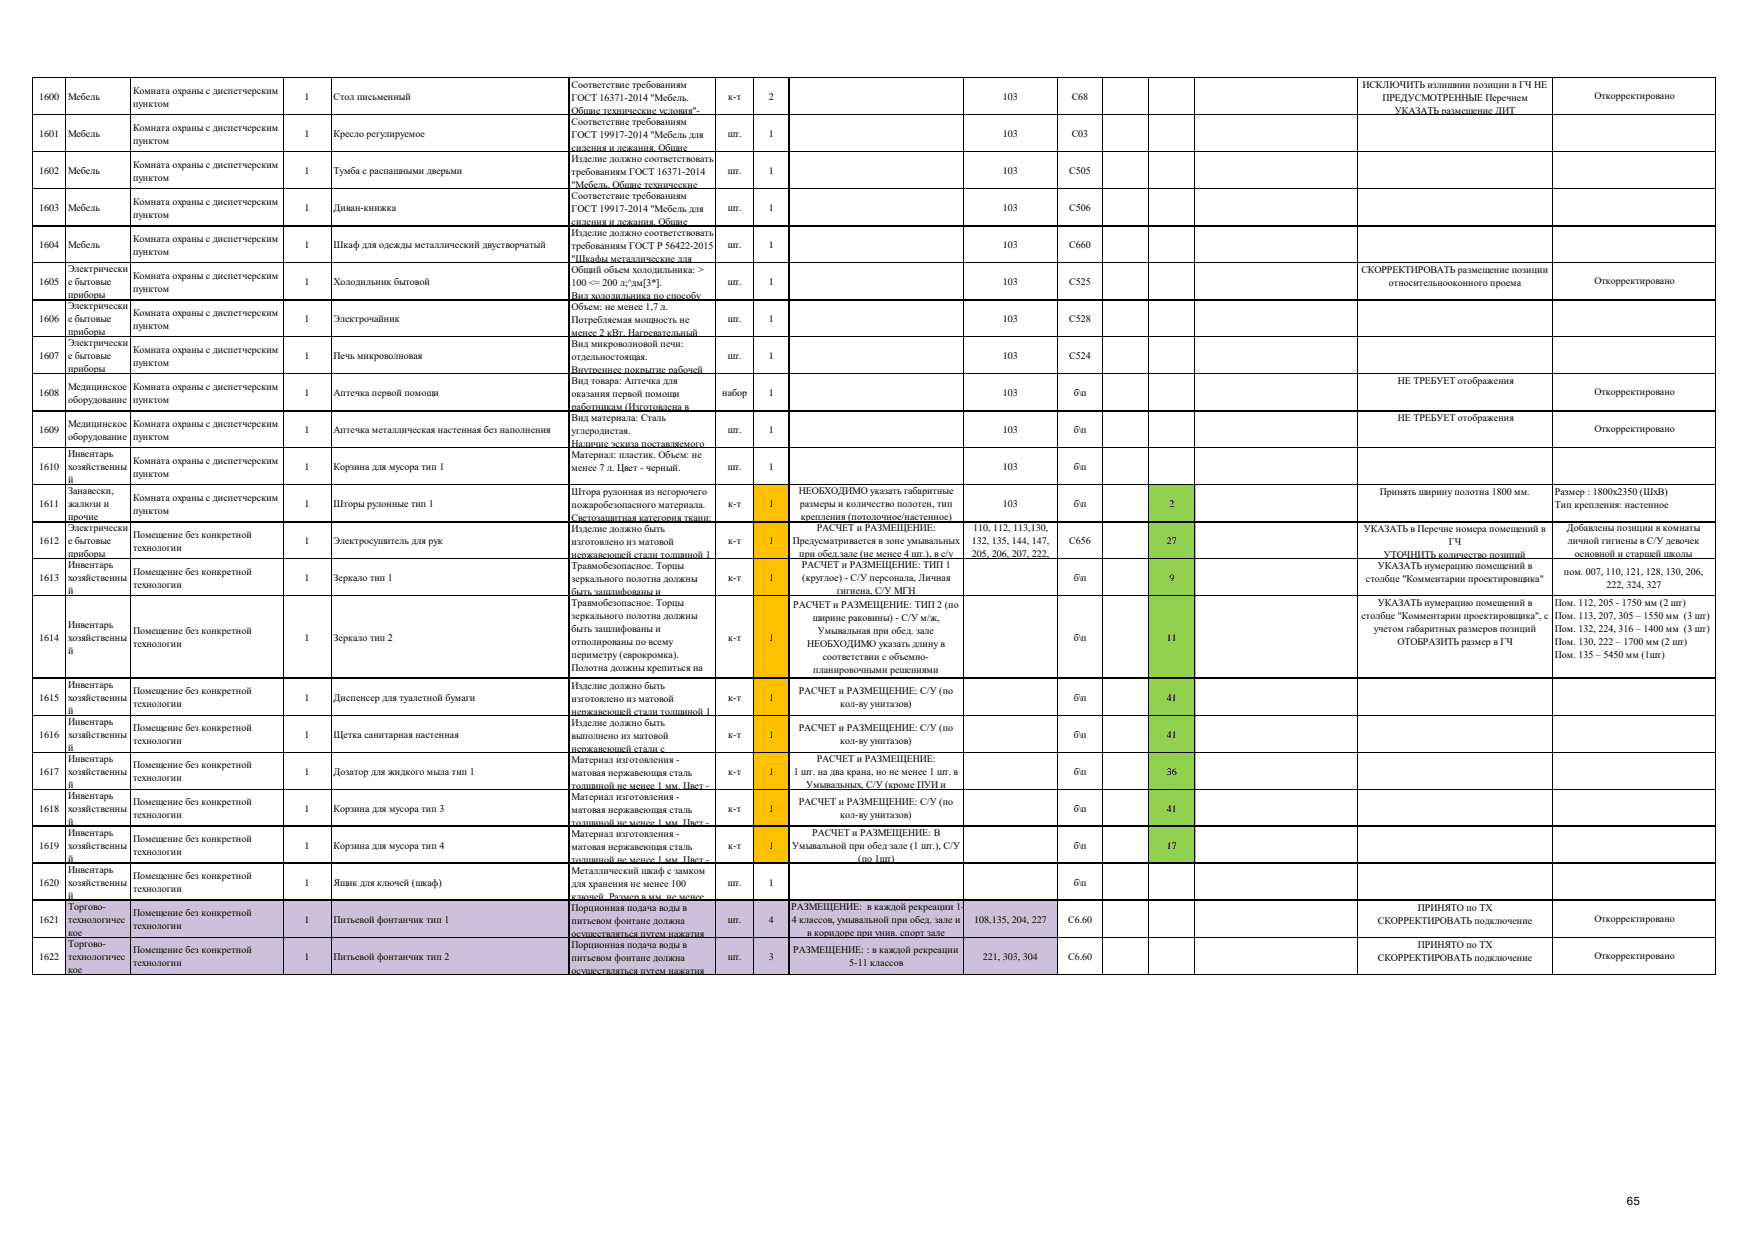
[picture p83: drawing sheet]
<svg xmlns="http://www.w3.org/2000/svg" width="297mm" height="210mm" viewBox="0 0 297 210" stroke-linecap="round" stroke-linejoin="round" font-family="sans-serif">
<defs><g id="words">
<text font-size="1.9" x="275.5" y="204">65</text>
<g font-size="1.7">
<text x="6.6" y="16.9">1600</text>
<text x="11.5" y="16.9">Мебель</text>
<text x="22.5" y="15.8">Комната охраны с диспетчерским</text>
<text x="51.6" y="16.9">1</text>
<text x="56.5" y="16.9">Стол письменный</text>
<text x="96.8" y="14.9">Соответствие требованиям</text>
<text x="96.8" y="17.1">ГОСТ 16371-2014 &quot;Мебель.</text>
<text x="123.3" y="16.9">к-т</text>
<text x="130.2" y="16.9">2</text>
<text x="169.8" y="16.9">103</text>
<text x="181.5" y="16.9">С68</text>
<text x="230.7" y="14.9">ИСКЛЮЧИТЬ излишнии позиции в ГЧ НЕ</text>
<text x="234.1" y="17.1">ПРЕДУСМОТРЕННЫЕ Перечнем</text>
<text x="270" y="16.8">Откорректировано</text>
<text x="6.6" y="23.2">1601</text>
<text x="11.5" y="23.2">Мебель</text>
<text x="22.5" y="18">пунктом</text>
<text x="22.5" y="22.1">Комната охраны с диспетчерским</text>
<text x="51.6" y="23.2">1</text>
<text x="56.5" y="23.2">Кресло регулируемое</text>
<text x="96.8" y="19.3">Общие технические условия&quot;-</text>
<text x="96.8" y="21.2">Cоответствие требованиям</text>
<text x="96.8" y="23.4">ГОСТ 19917-2014 &quot;Мебель для</text>
<text x="123.2" y="23.2">шт.</text>
<text x="130.2" y="23.2">1</text>
<text x="169.8" y="23.2">103</text>
<text x="181.5" y="23.2">С03</text>
<text x="236.2" y="19.3">УКАЗАТЬ размещение ДИТ</text>
<text x="6.6" y="29.5">1602</text>
<text x="11.5" y="29.5">Мебель</text>
<text x="22.5" y="24.3">пунктом</text>
<text x="22.5" y="28.4">Комната охраны с диспетчерским</text>
<text x="51.6" y="29.5">1</text>
<text x="56.5" y="29.5">Тумба с распашными дверьми</text>
<text x="96.8" y="25.6">сидения и лежания. Общие</text>
<text x="96.8" y="27.4">Изделие должно соответствовать</text>
<text x="96.8" y="29.7">требованиям ГОСТ 16371-2014</text>
<text x="123.2" y="29.5">шт.</text>
<text x="130.2" y="29.5">1</text>
<text x="169.8" y="29.5">103</text>
<text x="181.1" y="29.5">С505</text>
<text x="6.6" y="35.7">1603</text>
<text x="11.5" y="35.7">Мебель</text>
<text x="22.5" y="30.6">пунктом</text>
<text x="22.5" y="34.6">Комната охраны с диспетчерским</text>
<text x="51.6" y="35.7">1</text>
<text x="56.5" y="35.7">Диван-книжка</text>
<text x="96.8" y="31.9">&quot;Мебель. Общие технические</text>
<text x="96.8" y="33.7">Cоответствие требованиям</text>
<text x="96.8" y="35.9">ГОСТ 19917-2014 &quot;Мебель для</text>
<text x="123.2" y="35.7">шт.</text>
<text x="130.2" y="35.7">1</text>
<text x="169.8" y="35.7">103</text>
<text x="181.1" y="35.7">С506</text>
<text x="22.5" y="36.8">пунктом</text>
<text x="22.5" y="40.9">Комната охраны с диспетчерским</text>
<text x="96.8" y="38.1">сидения и лежания. Общие</text>
<text x="96.8" y="40">Изделие должно соответствовать</text>
<text x="6.6" y="42">1604</text>
<text x="11.5" y="42">Мебель</text>
<text x="11.5" y="46.1">Электрически</text>
<text x="22.5" y="43.1">пунктом</text>
<text x="22.5" y="47.2">Комната охраны с диспетчерским</text>
<text x="51.6" y="42">1</text>
<text x="56.5" y="42">Шкаф для одежды металлический двустворчатый</text>
<text x="96.8" y="42.2">требованиям ГОСТ Р 56422-2015</text>
<text x="96.8" y="44.4">&quot;Шкафы металлические для</text>
<text x="96.8" y="46.3">Общий объем холодильника: &gt;</text>
<text x="123.2" y="42">шт.</text>
<text x="130.2" y="42">1</text>
<text x="169.8" y="42">103</text>
<text x="181.1" y="42">С660</text>
<text x="230.5" y="46.3">СКОРРЕКТИРОВАТЬ размещение позиции</text>
<text x="6.6" y="48.3">1605</text>
<text x="11.5" y="48.3">е бытовые</text>
<text x="11.5" y="50.5">приборы</text>
<text x="11.5" y="52.3">Электрически</text>
<text x="22.5" y="49.4">пунктом</text>
<text x="22.5" y="53.4">Комната охраны с диспетчерским</text>
<text x="51.6" y="48.3">1</text>
<text x="56.5" y="48.3">Холодильник бытовой</text>
<text x="96.8" y="48.5">100 &lt;= 200 л;^дм[3*].</text>
<text x="96.8" y="50.7">Вид холодильника по способу</text>
<text x="96.8" y="52.5">Объем: не менее 1,7 л.</text>
<text x="123.2" y="48.3">шт.</text>
<text x="130.2" y="48.3">1</text>
<text x="169.8" y="48.3">103</text>
<text x="181.1" y="48.3">С525</text>
<text x="235.2" y="48.5">относительнооконного проема</text>
<text x="270" y="48.1">Откорректировано</text>
<text x="6.6" y="54.6">1606</text>
<text x="11.5" y="54.6">е бытовые</text>
<text x="11.5" y="56.8">приборы</text>
<text x="11.5" y="58.6">Электрически</text>
<text x="22.5" y="55.7">пунктом</text>
<text x="22.5" y="59.7">Комната охраны с диспетчерским</text>
<text x="51.6" y="54.6">1</text>
<text x="56.5" y="54.6">Электрочайник</text>
<text x="96.8" y="54.7">Потребляемая мощность не</text>
<text x="96.8" y="56.9">менее 2 кВт. Нагревательный</text>
<text x="96.8" y="58.8">Вид микроволновой печи:</text>
<text x="123.2" y="54.6">шт.</text>
<text x="130.2" y="54.6">1</text>
<text x="169.8" y="54.6">103</text>
<text x="181.1" y="54.6">С528</text>
<text x="6.6" y="60.8">1607</text>
<text x="11.5" y="60.8">е бытовые</text>
<text x="11.5" y="63">приборы</text>
<text x="11.5" y="66">Медицинское</text>
<text x="22.5" y="61.9">пунктом</text>
<text x="22.5" y="66">Комната охраны с диспетчерским</text>
<text x="51.6" y="60.8">1</text>
<text x="56.5" y="60.8">Печь микроволновая</text>
<text x="96.8" y="61">отдельностоящая.</text>
<text x="96.8" y="63.2">Внутреннее покрытие рабочей</text>
<text x="96.8" y="65.1">Вид товара: Аптечка для</text>
<text x="123.2" y="60.8">шт.</text>
<text x="130.2" y="60.8">1</text>
<text x="169.8" y="60.8">103</text>
<text x="181.1" y="60.8">С524</text>
<text x="236.7" y="65">НЕ ТРЕБУЕТ отображения</text>
<text x="6.6" y="67.1">1608</text>
<text x="11.5" y="68.2">оборудование</text>
<text x="22.5" y="68.2">пунктом</text>
<text x="51.6" y="67.1">1</text>
<text x="56.5" y="67.1">Аптечка первой помощи</text>
<text x="96.8" y="67.3">оказания первой помощи</text>
<text x="96.8" y="69.5">работникам (Изготовлена в</text>
<text x="96.8" y="71.3">Вид материала: Сталь</text>
<text x="122.3" y="67.1">набор</text>
<text x="130.2" y="67.1">1</text>
<text x="169.8" y="67.1">103</text>
<text x="181.8" y="67.1">б\п</text>
<text x="236.7" y="71.2">НЕ ТРЕБУЕТ отображения</text>
<text x="270" y="66.9">Откорректировано</text>
<text x="6.6" y="73.4">1609</text>
<text x="11.5" y="72.3">Медицинское</text>
<text x="11.5" y="74.5">оборудование</text>
<text x="11.5" y="77.4">Инвентарь</text>
<text x="22.5" y="72.3">Комната охраны с диспетчерским</text>
<text x="22.5" y="74.5">пунктом</text>
<text x="51.6" y="73.4">1</text>
<text x="56.5" y="73.4">Аптечка металлическая настенная без наполнения</text>
<text x="96.8" y="73.5">углеродистая.</text>
<text x="96.8" y="75.7">Наличие эскиза поставляемого</text>
<text x="96.8" y="77.6">Материал: пластик. Объем: не</text>
<text x="123.2" y="73.4">шт.</text>
<text x="130.2" y="73.4">1</text>
<text x="169.8" y="73.4">103</text>
<text x="181.8" y="73.4">б\п</text>
<text x="270" y="73.2">Откорректировано</text>
<text x="6.6" y="79.6">1610</text>
<text x="11.5" y="79.6">хозяйственны</text>
<text x="11.5" y="81.8">й</text>
<text x="11.5" y="83.7">Занавески,</text>
<text x="22.5" y="78.5">Комната охраны с диспетчерским</text>
<text x="22.5" y="80.7">пунктом</text>
<text x="51.6" y="79.6">1</text>
<text x="56.5" y="79.6">Корзина для мусора тип 1</text>
<text x="96.8" y="79.8">менее 7 л. Цвет - черный.</text>
<text x="96.8" y="83.9">Штора рулонная из негорючего</text>
<text x="123.2" y="79.6">шт.</text>
<text x="130.2" y="79.6">1</text>
<text x="135.2" y="83.7">НЕОБХОДИМО указать габаритные</text>
<text x="169.8" y="79.6">103</text>
<text x="181.8" y="79.6">б\п</text>
<text x="233.7" y="83.9">Принять ширину полотна 1800 мм.</text>
<text x="263.3" y="83.9">Размер : 1800х2350 (ШхВ)</text>
<text x="6.6" y="85.9">1611</text>
<text x="11.5" y="85.9">жалюзи и</text>
<text x="11.5" y="88.1">прочие</text>
<text x="11.5" y="90">Электрически</text>
<text x="22.5" y="84.8">Комната охраны с диспетчерским</text>
<text x="22.5" y="87">пунктом</text>
<text x="51.6" y="85.9">1</text>
<text x="56.5" y="85.9">Шторы рулонные тип 1</text>
<text x="96.8" y="86.1">пожаробезопасного материала.</text>
<text x="96.8" y="88.3">Светозащитная категория ткани:</text>
<text x="123.3" y="85.9">к-т</text>
<text x="130.2" y="85.9">1</text>
<text x="135.4" y="85.9">размеры и количество полотен, тип</text>
<text x="135.6" y="88.1">крепления (потолочное/настенное)</text>
<text x="138.3" y="90">РАСЧЕТ и РАЗМЕЩЕНИЕ:</text>
<text x="164.8" y="90">110, 112, 113,130,</text>
<text x="169.8" y="85.9">103</text>
<text x="181.8" y="85.9">б\п</text>
<text x="198" y="85.9">2</text>
<text x="263.3" y="86.1">Тип крепления: настенное</text>
<text x="265.3" y="90">Добавлены позиции в комнаты</text>
<text x="6.6" y="92.2">1612</text>
<text x="11.5" y="92.2">е бытовые</text>
<text x="11.5" y="94.4">приборы</text>
<text x="22.5" y="91.1">Помещение без конкретной</text>
<text x="22.5" y="93.3">технологии</text>
<text x="51.6" y="92.2">1</text>
<text x="56.5" y="92.2">Электросушитель для рук</text>
<text x="96.8" y="90.1">Изделие должно быть</text>
<text x="96.8" y="92.3">изготовлено из матовой</text>
<text x="96.8" y="94.5">нержавеющей стали толщиной 1</text>
<text x="123.3" y="92.2">к-т</text>
<text x="130.2" y="92.2">1</text>
<text x="134.2" y="92.2">Предусматривается в зоне умывальных</text>
<text x="135.3" y="94.4">при обед.зале (не менее 4 шт.), в с/у</text>
<text x="164.5" y="92.2">132, 135, 144, 147,</text>
<text x="164.5" y="94.4">205, 206, 207, 222,</text>
<text x="181.1" y="92.2">С656</text>
<text x="197.6" y="92.2">27</text>
<text x="231" y="90.1">УКАЗАТЬ в Перечне номера помещений в</text>
<text x="234.3" y="94.5">УТОЧНИТЬ количество позиций</text>
<text x="245.3" y="92.3">ГЧ</text>
<text x="265.5" y="92.2">личной гигиены в С/У девочек</text>
<text x="266.7" y="94.4">основной и старшей школы</text>
<text x="6.6" y="98.4">1613</text>
<text x="11.5" y="96.2">Инвентарь</text>
<text x="11.5" y="98.4">хозяйственны</text>
<text x="11.5" y="100.6">й</text>
<text x="22.5" y="97.3">Помещение без конкретной</text>
<text x="22.5" y="99.5">технологии</text>
<text x="51.6" y="98.4">1</text>
<text x="56.5" y="98.4">Зеркало тип 1</text>
<text x="96.8" y="96.4">Травмобезопасное. Торцы</text>
<text x="96.8" y="98.6">зеркального полотна должны</text>
<text x="96.8" y="100.8">быть зашлифованы и</text>
<text x="123.3" y="98.4">к-т</text>
<text x="130.2" y="98.4">1</text>
<text x="135.8" y="96.2">РАСЧЕТ и РАЗМЕЩЕНИЕ: ТИП 1</text>
<text x="135.8" y="98.4">(круглое) - С/У персонала, Личная</text>
<text x="141.7" y="100.6">гигиена, С/У МГН</text>
<text x="181.8" y="98.4">б\п</text>
<text x="198" y="98.4">9</text>
<text x="231.3" y="98.6">столбце &quot;Комментарии проектировщика&quot;</text>
<text x="233.3" y="96.4">УКАЗАТЬ нумерацию помещений в</text>
<text x="264.8" y="97.3">пом. 007, 110, 121, 128, 130, 206,</text>
<text x="272" y="99.5">222, 324, 327</text>
<text x="11.5" y="106.3">Инвентарь</text>
<text x="22.5" y="107.4">Помещение без конкретной</text>
<text x="96.8" y="102.7">Травмобезопасное. Торцы</text>
<text x="96.8" y="104.9">зеркального полотна должны</text>
<text x="96.8" y="107.1">быть зашлифованы и</text>
<text x="134.3" y="103">РАСЧЕТ и РАЗМЕЩЕНИЕ: ТИП 2 (по</text>
<text x="137.6" y="105.2">ширине раковины) - С/У м/ж,</text>
<text x="138.5" y="107.4">Умывальная при обед. зале</text>
<text x="230.5" y="104.9">столбце &quot;Комментарии проектировщика&quot;, с</text>
<text x="232.6" y="107.1">учетом габаритных размеров позиций</text>
<text x="233.3" y="102.7">УКАЗАТЬ нумерацию помещений в</text>
<text x="263.3" y="102.7">Пом. 112, 205 - 1750 мм (2 шт)</text>
<text x="263.3" y="104.9">Пом. 113, 207, 305 – 1550 мм (3 шт)</text>
<text x="263.3" y="107.1">Пом. 132, 224, 316 – 1400 мм (3 шт)</text>
<text x="6.6" y="108.5">1614</text>
<text x="11.5" y="108.5">хозяйственны</text>
<text x="11.5" y="110.7">й</text>
<text x="22.5" y="109.6">технологии</text>
<text x="51.6" y="108.5">1</text>
<text x="56.5" y="108.5">Зеркало тип 2</text>
<text x="96.8" y="109.3">отполированы по всему</text>
<text x="96.8" y="111.5">периметру (еврокромка).</text>
<text x="96.8" y="113.7">Полотна должны крепиться на</text>
<text x="123.3" y="108.5">к-т</text>
<text x="130.2" y="108.5">1</text>
<text x="136.7" y="109.6">НЕОБХОДИМО указать длину в</text>
<text x="139.3" y="111.8">соответствии с объемно-</text>
<text x="181.8" y="108.5">б\п</text>
<text x="197.6" y="108.5">11</text>
<text x="236.6" y="109.3">ОТОБРАЗИТЬ размер в ГЧ</text>
<text x="263.3" y="109.3">Пом. 130, 222 – 1700 мм (2 шт)</text>
<text x="263.3" y="111.5">Пом. 135 – 5450 мм (1шт)</text>
<text x="6.6" y="118.7">1615</text>
<text x="11.5" y="116.5">Инвентарь</text>
<text x="11.5" y="118.7">хозяйственны</text>
<text x="22.5" y="117.6">Помещение без конкретной</text>
<text x="22.5" y="119.8">технологии</text>
<text x="51.6" y="118.7">1</text>
<text x="56.5" y="118.7">Диспенсер для туалетной бумаги</text>
<text x="96.8" y="115.9">специальный клей или с</text>
<text x="96.8" y="116.6">Изделие должно быть</text>
<text x="96.8" y="118.8">изготовлено из матовой</text>
<text x="123.3" y="118.7">к-т</text>
<text x="130.2" y="118.7">1</text>
<text x="135.2" y="117.6">РАСЧЕТ и РАЗМЕЩЕНИЕ: С/У (по</text>
<text x="137.7" y="114">планировочными решениями</text>
<text x="142.3" y="119.8">кол-ву унитазов)</text>
<text x="181.8" y="118.7">б\п</text>
<text x="197.6" y="118.7">41</text>
<text x="6.6" y="124.9">1616</text>
<text x="11.5" y="120.9">й</text>
<text x="11.5" y="122.7">Инвентарь</text>
<text x="11.5" y="124.9">хозяйственны</text>
<text x="22.5" y="123.8">Помещение без конкретной</text>
<text x="51.6" y="124.9">1</text>
<text x="56.5" y="124.9">Щетка санитарная настенная</text>
<text x="96.8" y="121">нержавеющей стали толщиной 1</text>
<text x="96.8" y="122.9">Изделие должно быть</text>
<text x="96.8" y="125.1">выполнено из матовой</text>
<text x="123.3" y="124.9">к-т</text>
<text x="130.2" y="124.9">1</text>
<text x="135.2" y="123.8">РАСЧЕТ и РАЗМЕЩЕНИЕ: С/У (по</text>
<text x="181.8" y="124.9">б\п</text>
<text x="197.6" y="124.9">41</text>
<text x="6.6" y="131.2">1617</text>
<text x="11.5" y="127.1">й</text>
<text x="11.5" y="129">Инвентарь</text>
<text x="11.5" y="131.2">хозяйственны</text>
<text x="22.5" y="126">технологии</text>
<text x="22.5" y="130.1">Помещение без конкретной</text>
<text x="51.6" y="131.2">1</text>
<text x="56.5" y="131.2">Дозатор для жидкого мыла тип 1</text>
<text x="96.8" y="127.3">нержавеющей стали с</text>
<text x="96.8" y="129.2">Материал изготовления -</text>
<text x="96.8" y="131.4">матовая нержавеющая сталь</text>
<text x="123.3" y="131.2">к-т</text>
<text x="130.2" y="131.2">1</text>
<text x="134.4" y="131.2">1 шт. на два крана, но не менее 1 шт. в</text>
<text x="138.3" y="129">РАСЧЕТ и РАЗМЕЩЕНИЕ:</text>
<text x="142.3" y="126">кол-ву унитазов)</text>
<text x="181.8" y="131.2">б\п</text>
<text x="197.6" y="131.2">36</text>
<text x="6.6" y="137.5">1618</text>
<text x="11.5" y="133.4">й</text>
<text x="11.5" y="135.3">Инвентарь</text>
<text x="11.5" y="137.5">хозяйственны</text>
<text x="22.5" y="132.3">технологии</text>
<text x="22.5" y="136.4">Помещение без конкретной</text>
<text x="51.6" y="137.5">1</text>
<text x="56.5" y="137.5">Корзина для мусора тип 3</text>
<text x="96.8" y="133.6">толщиной не менее 1 мм. Цвет -</text>
<text x="96.8" y="135.4">Материал изготовления -</text>
<text x="96.8" y="137.6">матовая нержавеющая сталь</text>
<text x="123.3" y="137.5">к-т</text>
<text x="130.2" y="137.5">1</text>
<text x="135.2" y="136.4">РАСЧЕТ и РАЗМЕЩЕНИЕ: С/У (по</text>
<text x="136.5" y="133.4">Умывальных, С/У (кроме ПУИ и</text>
<text x="181.8" y="137.5">б\п</text>
<text x="197.6" y="137.5">41</text>
<text x="6.6" y="143.7">1619</text>
<text x="11.5" y="139.7">й</text>
<text x="11.5" y="141.5">Инвентарь</text>
<text x="11.5" y="143.7">хозяйственны</text>
<text x="22.5" y="138.6">технологии</text>
<text x="22.5" y="142.6">Помещение без конкретной</text>
<text x="51.6" y="143.7">1</text>
<text x="56.5" y="143.7">Корзина для мусора тип 4</text>
<text x="96.8" y="139.8">толщиной не менее 1 мм. Цвет -</text>
<text x="96.8" y="141.7">Материал изготовления -</text>
<text x="96.8" y="143.9">матовая нержавеющая сталь</text>
<text x="123.3" y="143.7">к-т</text>
<text x="130.2" y="143.7">1</text>
<text x="134.1" y="143.7">Умывальной при обед зале (1 шт.), С/У</text>
<text x="137.5" y="141.5">РАСЧЕТ и РАЗМЕЩЕНИЕ: В</text>
<text x="142.3" y="138.6">кол-ву унитазов)</text>
<text x="181.8" y="143.7">б\п</text>
<text x="197.6" y="143.7">17</text>
<text x="11.5" y="145.9">й</text>
<text x="11.5" y="147.8">Инвентарь</text>
<text x="22.5" y="144.8">технологии</text>
<text x="22.5" y="148.9">Помещение без конкретной</text>
<text x="96.8" y="146.1">толщиной не менее 1 мм. Цвет -</text>
<text x="96.8" y="148">Металлический шкаф с замком</text>
<text x="145.3" y="145.9">(по 1шт)</text>
<text x="6.6" y="150">1620</text>
<text x="11.5" y="150">хозяйственны</text>
<text x="11.5" y="152.2">й</text>
<text x="11.5" y="154.1">Торгово-</text>
<text x="22.5" y="151.1">технологии</text>
<text x="22.5" y="155.2">Помещение без конкретной</text>
<text x="51.6" y="150">1</text>
<text x="56.5" y="150">Ящик для ключей (шкаф)</text>
<text x="96.8" y="150.2">для хранения не менее 100</text>
<text x="96.8" y="152.4">ключей. Размер в мм, не менее</text>
<text x="96.8" y="154.2">Порционная подача воды в</text>
<text x="123.2" y="150">шт.</text>
<text x="130.2" y="150">1</text>
<text x="134" y="154.1">РАЗМЕЩЕНИЕ: в каждой рекреации 1-</text>
<text x="181.8" y="150">б\п</text>
<text x="240.1" y="154.2">ПРИНЯТО по ТХ</text>
<text x="6.6" y="156.3">1621</text>
<text x="11.5" y="156.3">технологичес</text>
<text x="11.5" y="158.5">кое</text>
<text x="11.5" y="160.3">Торгово-</text>
<text x="22.5" y="157.4">технологии</text>
<text x="22.5" y="161.4">Помещение без конкретной</text>
<text x="51.6" y="156.3">1</text>
<text x="56.5" y="156.3">Питьевой фонтанчик тип 1</text>
<text x="96.8" y="156.4">питьевом фонтане должна</text>
<text x="96.8" y="158.6">осуществляться путем нажатия</text>
<text x="96.8" y="160.5">Порционная подача воды в</text>
<text x="123.2" y="156.3">шт.</text>
<text x="130.2" y="156.3">4</text>
<text x="134.1" y="156.3">4 классов, умывальной при обед. зале и</text>
<text x="134.3" y="161.4">РАЗМЕЩЕНИЕ: : в каждой рекреации</text>
<text x="136.7" y="158.5">в коридоре при унив. спорт зале</text>
<text x="165" y="156.3">108,135, 204, 227</text>
<text x="180.9" y="156.3">С6.60</text>
<text x="233.3" y="156.4">СКОРРЕКТИРОВАТЬ подключение</text>
<text x="240.1" y="160.5">ПРИНЯТО по ТХ</text>
<text x="270" y="156.1">Откорректировано</text>
<text x="6.6" y="162.5">1622</text>
<text x="11.5" y="162.5">технологичес</text>
<text x="11.5" y="164.7">кое</text>
<text x="22.5" y="163.6">технологии</text>
<text x="51.6" y="162.5">1</text>
<text x="56.5" y="162.5">Питьевой фонтанчик тип 2</text>
<text x="96.8" y="162.7">питьевом фонтане должна</text>
<text x="96.8" y="164.9">осуществляться путем нажатия</text>
<text x="123.2" y="162.5">шт.</text>
<text x="130.2" y="162.5">3</text>
<text x="143.8" y="163.6">5-11 классов</text>
<text x="166.4" y="162.5">221, 303, 304</text>
<text x="180.9" y="162.5">С6.60</text>
<text x="233.3" y="162.7">СКОРРЕКТИРОВАТЬ подключение</text>
<text x="270" y="162.4">Откорректировано</text>
</g>
</g></defs>
<path d="M127.5 82.1h6.1v64.2h-6.1z" fill-rule="evenodd" fill="#ffc000"/>
<path d="M194.5 82.1h7.9v64.2h-7.9z" fill-rule="evenodd" fill="#92d050"/>
<path d="M11.1 152.5h168v12.6h-168z" fill-rule="evenodd" fill="#ccc0da"/>
<g fill="none" stroke="#000" stroke-width=".17">
<path d="M5.5 13v152.1M5.6 13.1h284.9M5.6 19.4h284.9M11.1 13.2v151.9M22.1 13.2v151.9M47.9 13.2v151.9M56.1 13.2v151.9M96.4 13.2v151.9M121.2 13.2v151.9M127.5 13.2v151.9M133.6 13.2v151.9M163.1 13.2v151.9"/>
<path d="M179 13.2v151.9M186.7 13.2v151.9M194.5 13.2v151.9M202.3 13.2v151.9M229.9 13.2v151.9M262.9 13.2v151.9M290.4 13.2v151.9M5.6 25.7h284.9M5.6 31.9h284.9M5.6 38.2h284.9M5.6 44.5h284.9M5.6 50.7h284.9"/>
<path d="M5.6 57h284.9M5.6 63.3h284.9M5.6 69.5h284.9M5.6 75.8h284.9M5.6 82.1h284.9M5.6 88.3h284.9M5.6 94.6h284.9M5.6 100.9h284.9M5.6 114.9h284.9M5.6 121.1h284.9M5.6 127.4h284.9M5.6 133.7h284.9"/>
<path d="M5.6 139.9h284.9M5.6 146.2h284.9M5.6 152.5h284.9M5.6 158.7h284.9M5.6 165h284.9"/>
</g>
<use href="#words"/>
</svg>
